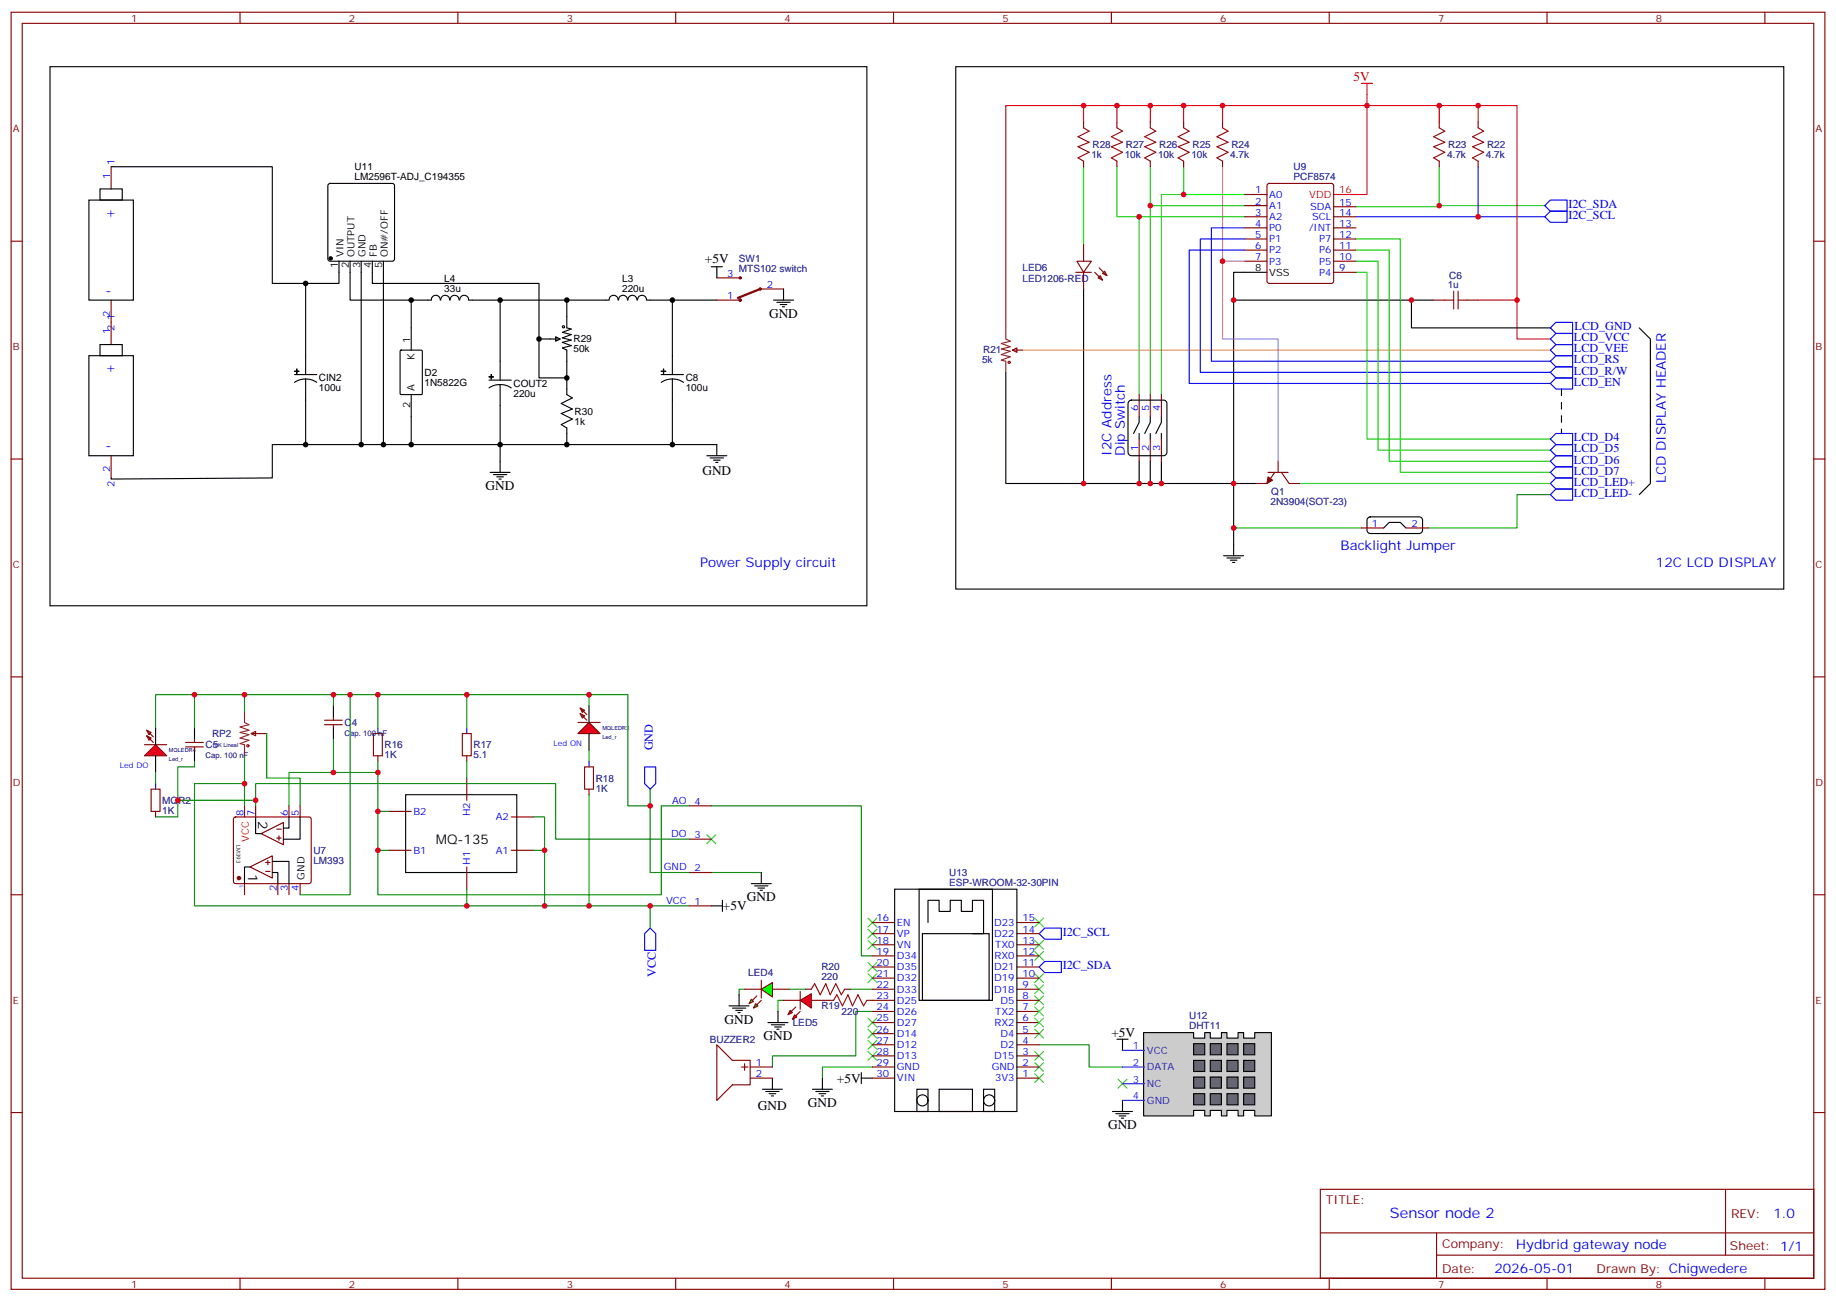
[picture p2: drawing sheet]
<svg xmlns="http://www.w3.org/2000/svg" width="583mm" height="413mm" viewBox="0 0 583 413" stroke-linecap="round" stroke-linejoin="round" font-family="sans-serif">
<defs><g id="words">
<text font-size="4.6" fill="#00f" x="441.2" y="386.5">Sensor node 2</text>
<text font-size="4.2" fill="#f00" x="429.7" y="25.8">5V</text>
<g font-size="4.2" fill="#00f">
<text x="33.5" y="68.8">+</text>
<text x="33.5" y="93.5">-</text>
<text x="33.5" y="118.2">+</text>
<text x="33.5" y="142.9">-</text>
<text x="352.8" y="144.6" transform="rotate(-90 352.8 144.6)">I2C Address</text>
<text x="357" y="144.6" transform="rotate(-90 357 144.6)">Dip Switch</text>
<text x="528.8" y="153.1" transform="rotate(-90 528.8 153.1)">LCD DISPLAY HEADER</text>
<text x="222.2" y="179.9">Power Supply circuit</text>
<text x="425.5" y="174.6">Backlight Jumper</text>
<text x="525.6" y="179.9">12C LCD DISPLAY</text>
<text x="562.9" y="386.7">1.0</text>
<text x="481.3" y="396.3">Hydbrid gateway node</text>
<text x="474.4" y="404.1">2026-05-01</text>
</g>
<g font-size="4.2">
<text x="223.8" y="83.6">+5V</text>
<text x="244.1" y="100.9">GND</text>
<text x="154.2" y="155.6">GND</text>
<text x="223" y="150.6">GND</text>
<text x="82" y="260.5" transform="rotate(90 82 260.5)">2</text>
<text x="138.3" y="268">MQ-135</text>
<text x="78.8" y="277.4" transform="rotate(90 78.8 277.4)">1</text>
<text x="237.1" y="286.1">GND</text>
<text x="229.5" y="288.9">+5V</text>
<text x="230" y="324.9">GND</text>
<text x="352.8" y="329.1">+5V</text>
<text x="242.4" y="330.2">GND</text>
<text x="265.7" y="343.6">+5V</text>
<text x="240.6" y="352.4">GND</text>
<text x="256.5" y="351.4">GND</text>
<text x="351.7" y="358.4">GND</text>
</g>
<g font-size="3.9" fill="#00f">
<text x="497.9" y="66">I2C_SDA</text>
<text x="497.9" y="69.5">I2C_SCL</text>
<text x="499.8" y="104.8">LCD_GND</text>
<text x="499.6" y="111.8">LCD_VEE</text>
<text x="499.6" y="108.3">LCD_VCC</text>
<text x="499.6" y="118.9">LCD_R/W</text>
<text x="499.6" y="115.4">LCD_RS</text>
<text x="499.6" y="122.4">LCD_EN</text>
<text x="499.6" y="143.6">LCD_D5</text>
<text x="499.6" y="140.1">LCD_D4</text>
<text x="499.6" y="147.1">LCD_D6</text>
<text x="499.6" y="154.2">LCD_LED+</text>
<text x="499.6" y="150.6">LCD_D7</text>
<text x="499.6" y="157.7">LCD_LED-</text>
<text x="207.2" y="238.2" transform="rotate(-90 207.2 238.2)">GND</text>
<text x="337.3" y="297">I2C_SCL</text>
<text x="208.2" y="310" transform="rotate(-90 208.2 310)">VCC</text>
<text x="337.3" y="307.6">I2C_SDA</text>
</g>
<g font-size="3.9" fill="#800">
<text x="420.9" y="382.1">TITLE:</text>
<text x="549.5" y="386.7">REV:</text>
<text x="457.8" y="396.3">Company:</text>
<text x="549.1" y="396.9">Sheet: 1/1</text>
<text x="457.8" y="403.9">Date:</text>
<text x="506.8" y="404">Drawn By: Chigwedere</text>
</g>
<g font-size="3.2" fill="#800">
<text x="41.6" y="6.9">1</text>
<text x="110.8" y="6.9">2</text>
<text x="179.9" y="6.9">3</text>
<text x="249.1" y="6.9">4</text>
<text x="318.2" y="6.9">5</text>
<text x="387.3" y="6.9">6</text>
<text x="456.5" y="6.9">7</text>
<text x="525.6" y="6.9">8</text>
<text x="4.1" y="42">A</text>
<text x="576.3" y="42">A</text>
<text x="4.1" y="111.1">B</text>
<text x="576.3" y="111.1">B</text>
<text x="4.1" y="180.3">C</text>
<text x="576.3" y="180.3">C</text>
<text x="4.1" y="249.4">D</text>
<text x="576.3" y="249.4">D</text>
<text x="4.1" y="318.6">E</text>
<text x="576.3" y="318.6">E</text>
<text x="41.6" y="408.7">1</text>
<text x="110.8" y="408.7">2</text>
<text x="179.9" y="408.7">3</text>
<text x="249.1" y="408.7">4</text>
<text x="318.2" y="408.7">5</text>
<text x="387.3" y="408.7">6</text>
<text x="456.5" y="408.7">7</text>
<text x="525.6" y="408.7">8</text>
</g>
<g font-size="3.2" fill="#000080">
<text x="346.8" y="46.9">R28</text>
<text x="357.4" y="46.9">R27</text>
<text x="367.9" y="46.9">R26</text>
<text x="378.5" y="46.9">R25</text>
<text x="390.9" y="46.9">R24</text>
<text x="459.7" y="46.9">R23</text>
<text x="472" y="46.9">R22</text>
<text x="346.4" y="50.1">1k</text>
<text x="357" y="50.1">10k</text>
<text x="367.6" y="50.1">10k</text>
<text x="378.2" y="50.1">10k</text>
<text x="390.5" y="50.1">4.7k</text>
<text x="459.3" y="50.1">4.7k</text>
<text x="471.7" y="50.1">4.7k</text>
<text x="410.6" y="57.1">PCF8574</text>
<text x="410.6" y="54">U9</text>
<text x="234.6" y="83.3">SW1</text>
<text x="234.6" y="86.4">MTS102 switch</text>
<text x="324.6" y="89.5">LED1206-RED</text>
<text x="324.6" y="85.9">LED6</text>
<text x="460" y="88.4">C6</text>
<text x="459.5" y="91.4">1u</text>
<text x="312.1" y="112.2">R21</text>
<text x="311.7" y="115.4">5k</text>
<text x="403.3" y="160.4">2N3904(SOT-23)</text>
<text x="403.5" y="157.2">Q1</text>
<text x="109.4" y="230.5">C4</text>
<text x="65.3" y="237.5">C5</text>
<text x="67.3" y="234">RP2</text>
<text x="122.1" y="237.5">R16</text>
<text x="150.3" y="237.5">R17</text>
<text x="122.1" y="240.7">1K</text>
<text x="150.3" y="240.7">5.1</text>
<text x="189.1" y="251.2">1K</text>
<text x="189.1" y="248.1">R18</text>
<text x="51.5" y="255.2">MQR2</text>
<text x="51.5" y="258.3">1K</text>
<text x="99.5" y="274.2">LM393</text>
<text x="99.5" y="271">U7</text>
<text x="301.3" y="281.2">ESP-WROOM-32-30PIN</text>
<text x="301.3" y="278">U13</text>
<text x="237.5" y="309.9">LED4</text>
<text x="260.7" y="311.1">220</text>
<text x="260.7" y="308">R20</text>
<text x="260.7" y="320.4">R19</text>
<text x="267.1" y="322.1">220</text>
<text x="377.5" y="323.6">U12</text>
<text x="251.6" y="325.7">LED5</text>
<text x="377.5" y="326.7">DHT11</text>
<text x="225.3" y="331">BUZZER2</text>
</g>
<g font-size="3.2" fill="#00f">
<text x="36.3" y="52.2" transform="rotate(-90 36.3 52.2)">1</text>
<text x="34.9" y="56.7" transform="rotate(-90 34.9 56.7)">1</text>
<text x="398.4" y="61.4">1</text>
<text x="398.4" y="64.9">2</text>
<text x="402.9" y="62.8">A0</text>
<text x="425.1" y="65.3">15</text>
<text x="398.4" y="68.4">3</text>
<text x="398.4" y="72">4</text>
<text x="402.9" y="66.3">A1</text>
<text x="402.9" y="69.9">A2</text>
<text x="415.8" y="66.7">SDA</text>
<text x="416.5" y="69.9">SCL</text>
<text x="425.1" y="72">13</text>
<text x="425.1" y="68.4">14</text>
<text x="398.4" y="75.5">5</text>
<text x="402.9" y="73.4">P0</text>
<text x="402.9" y="76.9">P1</text>
<text x="415.5" y="73.4">/INT</text>
<text x="418.7" y="76.9">P7</text>
<text x="425.1" y="75.5">12</text>
<text x="398.4" y="79">6</text>
<text x="398.4" y="82.6">7</text>
<text x="402.9" y="80.4">P2</text>
<text x="402.9" y="84">P3</text>
<text x="418.7" y="84">P5</text>
<text x="418.7" y="80.4">P6</text>
<text x="425.1" y="82.6">10</text>
<text x="425.1" y="79">11</text>
<text x="230.8" y="87.8">3</text>
<text x="418.7" y="87.5">P4</text>
<text x="425.1" y="86.1">9</text>
<text x="230.8" y="94.9">1</text>
<text x="243.4" y="91.4">2</text>
<text x="34.9" y="100.5" transform="rotate(-90 34.9 100.5)">2</text>
<text x="36.3" y="101.6" transform="rotate(-90 36.3 101.6)">1</text>
<text x="34.9" y="106.1" transform="rotate(-90 34.9 106.1)">1</text>
<text x="36.3" y="105" transform="rotate(-90 36.3 105)">2</text>
<text x="361.2" y="130.5" transform="rotate(-90 361.2 130.5)">6</text>
<text x="364.8" y="130.5" transform="rotate(-90 364.8 130.5)">5</text>
<text x="368.3" y="130.5" transform="rotate(-90 368.3 130.5)">4</text>
<text x="361.2" y="143.1" transform="rotate(-90 361.2 143.1)">1</text>
<text x="364.8" y="143.1" transform="rotate(-90 364.8 143.1)">2</text>
<text x="368.3" y="143.1" transform="rotate(-90 368.3 143.1)">3</text>
<text x="34.9" y="149.9" transform="rotate(-90 34.9 149.9)">2</text>
<text x="36.3" y="154.4" transform="rotate(-90 36.3 154.4)">2</text>
<text x="435.4" y="167.2">1</text>
<text x="448" y="167.2">2</text>
<text x="213.3" y="255.1">AO</text>
<text x="220.5" y="255.4">4</text>
<text x="77.3" y="259.1" transform="rotate(-90 77.3 259.1)">8</text>
<text x="80.8" y="259.1" transform="rotate(-90 80.8 259.1)">7</text>
<text x="91.4" y="259.1" transform="rotate(-90 91.4 259.1)">6</text>
<text x="94.9" y="259.1" transform="rotate(-90 94.9 259.1)">5</text>
<text x="131.2" y="258.6">B2</text>
<text x="149.2" y="259.1" transform="rotate(-90 149.2 259.1)">H2</text>
<text x="157.4" y="260.3">A2</text>
<text x="213.1" y="265.6">DO</text>
<text x="220.5" y="266">3</text>
<text x="131.2" y="270.9">B1</text>
<text x="149.2" y="274.5" transform="rotate(-90 149.2 274.5)">H1</text>
<text x="157.4" y="270.9">A1</text>
<text x="210.7" y="276.2">GND</text>
<text x="220.5" y="276.6">2</text>
<text x="87.8" y="282.7" transform="rotate(-90 87.8 282.7)">2</text>
<text x="91.4" y="282.7" transform="rotate(-90 91.4 282.7)">3</text>
<text x="94.9" y="282.7" transform="rotate(-90 94.9 282.7)">4</text>
<text x="211.4" y="286.8">VCC</text>
<text x="220.5" y="287.2">1</text>
<text x="278.2" y="292.5">16</text>
<text x="284.7" y="293.9">EN</text>
<text x="315.6" y="293.9">D23</text>
<text x="324.6" y="292.5">15</text>
<text x="278.2" y="296">17</text>
<text x="278.2" y="299.5">18</text>
<text x="284.7" y="297.4">VP</text>
<text x="315.6" y="297.4">D22</text>
<text x="324.6" y="299.5">13</text>
<text x="324.6" y="296">14</text>
<text x="278.2" y="303">19</text>
<text x="284.7" y="300.9">VN</text>
<text x="284.7" y="304.5">D34</text>
<text x="315.7" y="304.5">RX0</text>
<text x="315.9" y="300.9">TX0</text>
<text x="324.6" y="303">12</text>
<text x="278.2" y="306.6">20</text>
<text x="278.2" y="310.1">21</text>
<text x="284.7" y="308">D35</text>
<text x="284.7" y="311.5">D32</text>
<text x="315.6" y="311.5">D19</text>
<text x="315.6" y="308">D21</text>
<text x="324.6" y="310.1">10</text>
<text x="324.6" y="306.6">11</text>
<text x="278.2" y="313.6">22</text>
<text x="278.2" y="317.2">23</text>
<text x="284.7" y="315">D33</text>
<text x="315.6" y="315">D18</text>
<text x="324.6" y="317.2">8</text>
<text x="324.6" y="313.6">9</text>
<text x="278.2" y="320.7">24</text>
<text x="284.7" y="318.6">D25</text>
<text x="284.7" y="322.1">D26</text>
<text x="315.9" y="322.1">TX2</text>
<text x="317.6" y="318.6">D5</text>
<text x="324.6" y="320.7">7</text>
<text x="278.2" y="324.2">25</text>
<text x="278.2" y="327.7">26</text>
<text x="284.7" y="325.6">D27</text>
<text x="284.7" y="329.1">D14</text>
<text x="315.7" y="325.6">RX2</text>
<text x="317.6" y="329.1">D4</text>
<text x="324.6" y="327.7">5</text>
<text x="324.6" y="324.2">6</text>
<text x="278.2" y="331.3">27</text>
<text x="278.2" y="334.8">28</text>
<text x="284.7" y="332.7">D12</text>
<text x="317.6" y="332.7">D2</text>
<text x="324.6" y="334.8">3</text>
<text x="324.6" y="331.3">4</text>
<text x="239.9" y="338.3">1</text>
<text x="239.9" y="341.8">2</text>
<text x="278.2" y="338.3">29</text>
<text x="278.2" y="341.8">30</text>
<text x="284.7" y="336.2">D13</text>
<text x="284.7" y="339.7">GND</text>
<text x="314.8" y="339.7">GND</text>
<text x="315.6" y="336.2">D15</text>
<text x="324.6" y="341.8">1</text>
<text x="324.6" y="338.3">2</text>
<text x="284.7" y="343.3">VIN</text>
<text x="315.9" y="343.3">3V3</text>
</g>
<g font-size="3.2">
<text x="112.5" y="54">U11</text>
<text x="112.6" y="57.2">LM2596T-ADJ_C194355</text>
<text x="109" y="81.6" transform="rotate(-90 109 81.6)">VIN</text>
<text x="112.5" y="81.6" transform="rotate(-90 112.5 81.6)">OUTPUT</text>
<text x="116.1" y="81.6" transform="rotate(-90 116.1 81.6)">GND</text>
<text x="119.6" y="81.6" transform="rotate(-90 119.6 81.6)">FB</text>
<text x="123.1" y="81.6" transform="rotate(-90 123.1 81.6)">ON#/OFF</text>
<text x="107.2" y="85.1" transform="rotate(-90 107.2 85.1)">1</text>
<text x="110.8" y="85.1" transform="rotate(-90 110.8 85.1)">2</text>
<text x="114.3" y="85.1" transform="rotate(-90 114.3 85.1)">3</text>
<text x="117.8" y="85.1" transform="rotate(-90 117.8 85.1)">4</text>
<text x="121.4" y="85.1" transform="rotate(-90 121.4 85.1)">5</text>
<text x="141" y="89.5">L4</text>
<text x="197.5" y="89.5">L3</text>
<text x="398.4" y="86.1">8</text>
<text x="402.9" y="87.5">VSS</text>
<text x="141" y="92.7">33u</text>
<text x="197.5" y="92.7">220u</text>
<text x="130.2" y="109" transform="rotate(-90 130.2 109)">1</text>
<text x="182" y="111.8">50k</text>
<text x="182" y="108.7">R29</text>
<text x="131.6" y="114.4" transform="rotate(-90 131.6 114.4)">K</text>
<text x="134.8" y="119.2">D2</text>
<text x="101.2" y="124.2">100u</text>
<text x="101.2" y="121">CIN2</text>
<text x="131.6" y="124.2" transform="rotate(-90 131.6 124.2)">A</text>
<text x="134.8" y="122.4">1N5822G</text>
<text x="163" y="125.9">220u</text>
<text x="163" y="122.8">COUT2</text>
<text x="217.7" y="124.2">100u</text>
<text x="217.7" y="121">C8</text>
<text x="130.2" y="129.4" transform="rotate(-90 130.2 129.4)">2</text>
<text x="182.4" y="131.6">R30</text>
<text x="182.4" y="134.8">1k</text>
<text x="96.7" y="279.2" transform="rotate(-90 96.7 279.2)">GND</text>
</g>
<g font-size="3.2" fill="#f00">
<text x="415.6" y="62.8">VDD</text>
<text x="425.1" y="61.4">16</text>
<text x="79" y="267.2" transform="rotate(-90 79 267.2)">VCC</text>
</g>
<g font-size="3.2" fill="#30c">
<text x="359.6" y="333">1</text>
<text x="364.1" y="334.4">VCC</text>
<text x="359.6" y="338.3">2</text>
<text x="364.1" y="339.7">DATA</text>
<text x="359.6" y="343.6">3</text>
<text x="364.1" y="345">NC</text>
<text x="359.6" y="348.9">4</text>
<text x="364.1" y="350.3">GND</text>
</g>
<g font-size="2.5" fill="#000080">
<text x="109.4" y="233.6">Cap. 100 nF</text>
<text x="65.3" y="240.7">Cap. 100 nF</text>
</g>
<g font-size="2.5" fill="#00f">
<text x="175.7" y="236.7">Led ON</text>
<text x="38.1" y="243.7">Led DO</text>
</g>
<g font-size="1.8" fill="#000080">
<text x="191.2" y="231.7">MQLEDR3</text>
<text x="53.6" y="238.8">MQLEDR4</text>
<text x="67.3" y="237.1">10K Lineal</text>
<text x="191.2" y="234.6">Led_r</text>
<text x="53.6" y="241.6">Led_r</text>
</g>
<text font-size="1.8" x="75.1" y="268.2" transform="rotate(90 75.1 268.2)">LM393</text>
<text font-size="1.8" fill="#00f" x="77.3" y="281.8" transform="rotate(-90 77.3 281.8)">1</text>
</g></defs>
<g fill="none" stroke="#870000" stroke-width=".35">
<path d="M3.5 3.9h575.8v405.3h-575.8zM7.1 7.4h568.6v398.3h-568.6zM76.2 3.9v3.5M145.3 3.9v3.5M214.5 3.9v3.5M283.6 3.9v3.5M352.8 3.9v3.5M421.9 3.9v3.5M491.1 3.9v3.5M560.2 3.9v3.5M344 38.8v1.8M354.5 38.8v1.8"/>
<path d="M365.1 38.8v1.8M375.7 38.8v1.8M388.1 38.8v1.8M456.8 38.8v1.8M469.2 38.8v1.8M35.3 52.9v7.1M344 51.2v1.7M354.5 51.2v1.7M365.1 51.2v1.7M375.7 51.2v1.7M388.1 51.2v1.7M402.4 58.4l.5-.2h19.7l.7 .4v30.7l-.4 .6-20 .1-.7-.5v-30.6z"/>
<path d="M456.8 51.2v1.7M469.2 51.2v1.7M3.5 76.6h3.6M344 77.6v5.3M395.1 61.7h7.1M395.1 65.3h7.1M395.1 68.8h7.1M395.1 72.3h7.1M395.1 75.8h7.1M395.1 79.4h7.1M423.3 68.8h7.1M423.3 72.3h7.1"/>
<path d="M423.3 75.8h7.1M423.3 79.4h7.1M423.3 65.6h7.1M575.7 76.6h3.6M35.3 95.2v14.2M227.5 95.2h7.1M227.5 88.2h7.1M241.7 91.7h7M341.5 86.4h4.9M341.8 82.9h4.6l-2.4 3.5zM344 86.4v5.3M347.5 86.4l2.5 2.5"/>
<path d="M348.5 88.2l.7-.7 .8 1.4zM348.9 85l2.5 2.5M350 86.8l.7-.7 .7 1.4zM395.1 82.9h7.1M423.3 86.4h7.1M423.3 82.9h7.1M455.1 95.2h3.5M465.7 95.2h3.5M321.4 111.1l1.4-.7v1.4zM324.6 111.1h-3.2M361.6 125.2v7.1M361.6 139.3v7.1"/>
<path d="M365.1 125.2v7.1M365.1 139.3v7.1M368.7 125.2v7.1M368.7 139.3v7.1M3.5 145.7h3.6M35.3 144.6v7.1M402.5 149.9h6.4M404.6 149.9l-2.4 3.6h-3.6M405.7 146.4v3.5M406.7 149.9l2.5 3.6h3.5M575.7 145.7h3.6M432.2 167.6h7"/>
<path d="M446.3 167.6h7M3.5 214.8h3.6M575.7 214.8h3.6M118.5 232.8h2.9v7.1h-2.9zM119.9 239.9v1.8M146.8 232.8h2.8v7.1h-2.8zM148.2 239.9v1.8M48 250.5h2.8v7h-2.8zM49.4 257.5v1.8M74.3 259.5l.5-.2h23.3l.5 .2 .2 .5v19.8l-.3 .5-.4 .2h-23.3l-.5-.3-.2-.4v-19.8zM77.6 255.8v3.5M81.1 255.8v3.5"/>
<path d="M91.7 255.8v3.5M95.2 255.8v3.5M185.6 243.4h2.8v7.1h-2.8zM187 250.5v1.7M3.5 284h3.6M77.6 280.5v3.5M88.2 280.5v3.5M91.7 280.5v3.5M95.2 280.5v3.5M575.7 284h3.6M3.5 353.1h3.6M575.7 353.1h3.6"/>
<path d="M419.1 377.5h156.6v28.2h-156.6zM547.7 377.5v20.9M419.1 391.3h156.5M456 398.4h119.6M456 391.3v14.1M76.2 405.7v3.5M145.3 405.7v3.5M214.5 405.7v3.5M283.6 405.7v3.5M352.8 405.7v3.5M421.9 405.7v3.5M491.1 405.7v3.5"/>
<path d="M560.2 405.7v3.5"/>
</g>
<g fill="none" stroke="#000" stroke-width=".35">
<path d="M15.9 21.2h259.3v171.1h-259.3zM303.4 21.2h262.8v165.8h-262.8zM31.7 60h7.1v3.5h-7.1zM35.3 52.9h51.1v37.1h21.2v-7.1M104.3 58.4l.5-.2h19.7l.5 .2 .2 .5v23.3l-.2 .5-.5 .2h-19.7l-.5-.2-.2-.5v-23.3zM28.2 63.5h14.1v31.7h-14.1zM97 90v28.9M111.1 82.9v12.3h19.4M114.7 82.9v58.2h-17.7M118.2 82.9v7.1h52.9v29.9h8.8M121.7 82.9v58.2M139.7 95.2a1.43 1.43 0 0 0-1.4-1.5 1.43 1.43 0 0 0-1.4 1.5h-6.4v15.9"/>
<path d="M139.9 95.2a1.41 1.41 0 0 1 1.4-1.5 1.41 1.41 0 0 1 1.4 1.5M142.9 95.2a1.41 1.41 0 0 1 1.4-1.5 1.41 1.41 0 0 1 1.4 1.5M145.9 95.2a1.41 1.41 0 0 1 1.4-1.5 1.41 1.41 0 0 1 1.4 1.5M148.9 95.2h9.8v25.4M158.7 95.2h21.2v8.9l1.4 .3-2.8 1.1 2.8 .7-2.8 1 2.8 .8-2.8 .7 2.8 1-2.8 .7 1.4 .7v14.1l1.8 1.1-3.6 1.8 3.6 1.7-3.6 1.4 3.6 1.8-3.6 1.8 1.8 1v5.3h-49.4M179.9 95.2h13.4M193.4 95.2a1.41 1.41 0 0 1 1.4-1.5 1.41 1.41 0 0 1 1.4 1.5M196.4 95.2a1.41 1.41 0 0 1 1.4-1.5 1.41 1.41 0 0 1 1.4 1.5M199.3 95.2a1.41 1.41 0 0 1 1.4-1.5 1.41 1.41 0 0 1 1.4 1.5M202.4 95.2a1.41 1.41 0 0 1 1.4-1.5 1.41 1.41 0 0 1 1.4 1.5M205.3 95.2h8.1v23.7M213.4 95.2h14.1"/>
<path d="M225.8 84.7h3.5M227.5 84.7v3.5M245.5 95.2h6.4M246.6 96h4.2M247.6 96.7h2.2M248.4 97.4h.7M248.7 91.7v3.5M344 91.7v61.8M391.6 95.2v77.7M402.2 86.4h-10.6v8.8h63.5M448 95.2v8.9h44.1M28.2 112.9h14.1v31.7h-14.1z"/>
<path d="M31.7 109.4h7.1v3.5h-7.1zM93.5 118.9h7M127.1 111.3l.2-.2h6.4l.3 .2 .1 13.6-.2 .3h-6.6l-.3-.2zM171.1 107.6h6.7M176.4 106.9l1.4 .7-1.4 .7zM209.9 118.9h7.1M319.3 118.2v35.3h79.3M520.3 104.1l3.6 3.5v45.9l-3.6 3.5M93.5 121.4a6.4 6.4 0 0 1 7 0M97 120.3v20.8h-10.6v10.6l-51.1 .3v-.3M130.5 125.2v15.9h-15.8M155.2 120.7h7.1"/>
<path d="M158.7 122.1l1.9 .2 1.7 .8M158.7 122.1l-1.8 .2-1.7 .8M158.7 122.1v27.8M209.9 121.4a6.4 6.4 0 0 1 7.1 0M213.4 120.3v20.8h14.1v3.5M358.3 127.4l.8-.4h10.3l.8 .4 .2 .7v15.5l-.5 .8-.5 .2h-10.3l-.8-.4-.2-.6v-15.5zM361.6 132.3v1.8l-1.8 3.5M361.6 137.6v1.8M365.1 132.3v1.8l-1.7 3.5M365.1 137.6v1.8M368.6 132.3v1.8l-1.7 3.5M368.6 137.6v1.8"/>
<path d="M155.6 149.9h6.3M156.6 150.6h4.3M157.7 151.3h2.1M158.4 152.1h.7M179.9 141.1h33.5M224.4 144.6h6.3M225.4 145.3h4.3M226.5 146.1h2.1M227.2 146.8h.7M361.6 146.4v7.1M365.1 146.4v7.1M368.7 146.4v7.1"/>
<path d="M388.4 176.4h6.4M389.5 177.1h4.2M390.5 177.8h2.1M391.2 178.5h.7M391.6 172.9v3.5M434.1 164.5l.9-.5 15.8 .1 .5 .4 .3 .6-.1 3.5-.4 .5-.6 .2h-15.9l-.5-.4-.2-.6v-3.2zM439.2 167.6l1.8-1.8h3.5l1.8 1.8M81.1 259.3v5.3h1.8M91.7 259.3v3.5h-1.7M95.2 259.3v7h-5.2M79.4 275.2h-1.8v5.3M86.4 276.9h1.8v3.6"/>
<path d="M86.4 273.4h5.3v7.1M241.7 276.9v3.6M225.8 287.5h3.5M229.3 285.7v3.6M238.5 280.5h6.3M239.5 281.2h4.3M240.6 281.9h2.1M241.3 282.6h.7M257.9 345.7h6.3M258.9 346.4h4.3M260 347.1h2.1M260.7 347.8h.7"/>
<path d="M261.1 342.2v3.5M273.4 342.2h3.5M273.4 340.4v3.6"/>
<circle cx="235" cy="95.2" r=".35"/>
<circle cx="178.9" cy="103.7" r=".35"/>
</g>
<g fill="#870000" stroke="#870000" stroke-width=".35">
<path d="M402.5 151.3l1.4 1.1-1.7 1.1z"/>
<circle cx="75.8" cy="278.7" r=".53"/>
</g>
<path d="M492.1 157h-10.6v10.6h-28.2M391.6 167.6h40.6M225.8 255.8h47.6v47.6h3.5M225.8 276.9h15.9M269.9 314h7M276.9 321h-5.3v14.1h-26.4v3.6M276.9 338.7h-15.8v3.5" fill="none" stroke="#008700" stroke-width=".35"/>
<path d="M361.6 68.8v56.4M365.1 65.3v59.9M375.7 61.7h-7v63.5M456.8 65.3h33.6M412.7 153.5h79.4" fill="none" stroke="#3c0" stroke-width=".35"/>
<g fill="none" stroke="#00f" stroke-width=".35">
<path d="M469.2 52.9v15.9h-38.8M395.1 72.3h-10.6v42.4h107.6M395.1 75.8h-14.1v42.4h111.1M395.1 79.4h-17.6v42.3h114.6M469.2 68.8h21.2M492.1 67h5.3v3.6h-5.3l-1.7-1.8zM492.1 63.5h5.3v3.5h-5.3l-1.7-1.7zM492.1 118.2l1.8-1.8h5.3v3.5h-5.3zM492.1 114.7l1.8-1.8h5.3v3.5h-5.3zM492.1 111.1l1.8-1.7h5.3v3.5h-5.3zM492.1 107.6l1.8-1.8h5.3v3.6h-5.3zM492.1 104.1l1.8-1.8h5.3v3.5h-5.3z"/>
<path d="M492.1 139.4l1.8-1.8h5.3v3.5h-5.3zM492.1 121.7l1.8-1.8h5.3v3.6h-5.3zM492.1 157l1.8-1.8h5.3v3.6h-5.3zM492.1 153.5l1.8-1.8h5.3v3.5h-5.3zM492.1 149.9l1.8-1.7h5.3v3.5h-5.3zM492.1 146.4l1.8-1.8h5.3v3.6h-5.3zM492.1 142.9l1.8-1.8h5.3v3.5h-5.3zM119.9 231.1v1.7M148.2 231.1v1.7M49.4 248.7v1.8M187 241.7v1.7M329.8 296.3l1.8-1.7h5.3v3.5h-5.3z"/>
<path d="M329.8 306.9l1.8-1.7h5.3v3.5h-5.3z"/>
</g>
<path d="M344 33.5h-24.7v70.6M354.5 33.5h-10.5v5.3M365.1 33.5h-10.6v5.3M375.7 33.5h-10.6v5.3M388.1 33.5h-12.4v5.3M388.1 38.8v-5.3h81.1v5.3M432.1 26.5h3.6M433.9 26.5v35.2h-10.6M456.8 33.5v5.3M469.2 33.5h12.3v74.1h10.6M469.2 95.2h12.3" fill="none" stroke="#f00" stroke-width=".35"/>
<g fill="none" stroke="#a10000" stroke-width=".35">
<path d="M344 40.6l1.7 1-3.5 1.8 3.5 1.8-3.5 1.4 3.5 1.7-3.5 1.8 1.8 1.1M354.5 40.6l1.8 1-3.5 1.8 3.5 1.8-3.5 1.4 3.5 1.7-3.5 1.8 1.7 1.1M365.1 40.6l1.8 1-3.5 1.8 3.5 1.8-3.5 1.4 3.5 1.7-3.5 1.8 1.7 1.1M375.7 40.6l1.8 1-3.6 1.8 3.6 1.8-3.6 1.4 3.6 1.7-3.6 1.8 1.8 1.1M388.1 40.6l1.7 1-3.5 1.8 3.5 1.8-3.5 1.4 3.5 1.7-3.5 1.8 1.8 1.1M456.8 40.6l1.8 1-3.5 1.8 3.5 1.8-3.5 1.4 3.5 1.7-3.5 1.8 1.7 1.1M469.2 40.6l1.8 1-3.6 1.8 3.6 1.8-3.6 1.4 3.6 1.7-3.6 1.8 1.8 1.1M458.6 95.3h2.8M461.4 92.4v5.7M462.8 92.4v5.7M462.8 95.3h2.9"/>
<circle cx="320.3" cy="115" r=".35"/>
</g>
<path d="M388.1 52.9v30h7M388.1 82.9v24.7h17.6v38.8" fill="none" stroke="#f0f" stroke-width=".35"/>
<path d="M344 52.9v24.7M354.5 52.9v15.9h40.6M365.1 52.9v12.4h30M375.7 52.9v8.8h19.4M456.8 52.9v12.7h-26.4M430.4 79.4h10.6v67h51.1M430.4 75.8h14.1v74.1h47.6M430.4 86.4h3.5v52.9h58.2M430.4 82.9h7v60h54.7" fill="none" stroke="#0c0" stroke-width=".35"/>
<path d="M324.6 111.1h167.5" fill="none" stroke="#f90" stroke-width=".35"/>
<path d="M319.3 104.1v3.5l1.4 .7-2.9 .7 2.9 1.1-2.9 .7 2.9 .7-2.9 1 2.9 .7-2.9 1.1 1.5 .4v3.5" fill="none" stroke="#8c2424" stroke-width=".35"/>
<path d="M495.6 123.5v14.1" fill="none" stroke="#000" stroke-width=".35" stroke-dasharray="2.1 2.1"/>
<g fill="#000" stroke="#000" stroke-width=".35">
<path d="M93.5 117.8l1.4 .1zM94.2 117.1v1.4zM155.2 119.6h1.4zM155.9 118.9l.1 1.4zM209.9 117.8l1.4 .1zM210.6 117.1v1.4z"/>
<circle cx="104.9" cy="82" r=".53"/>
</g>
<path d="M241.3 91.7l-7.1 2.8" fill="none" stroke="#600" stroke-width=".71"/>
<g fill="#600" stroke="#600" stroke-width=".35">
<circle cx="235" cy="95.2" r=".35"/>
<circle cx="235" cy="88.2" r=".35"/>
<circle cx="241.3" cy="91.7" r=".35"/>
</g>
<g fill="none" stroke="#3c3" stroke-width=".35">
<path d="M224.4 264.9l2.8 2.9M227.2 264.9l-2.8 2.9M275.5 298.4l2.8 2.9M275.5 294.9l2.8 2.8M275.5 291.4l2.8 2.8M278.3 298.4l-2.8 2.9M278.3 294.9l-2.8 2.8M278.3 291.4l-2.8 2.8M328.4 298.4l2.9 2.9M328.4 291.4l2.9 2.8M331.3 298.4l-2.9 2.9M331.3 291.4l-2.9 2.8"/>
<path d="M275.5 305.5l2.8 2.8M275.5 309l2.8 2.9M278.3 305.5l-2.8 2.8M278.3 309l-2.8 2.9M328.4 309l2.9 2.9M328.4 316.1l2.9 2.8M328.4 312.6l2.9 2.8M328.4 302l2.9 2.8M331.3 309l-2.9 2.9M331.3 316.1l-2.9 2.8M331.3 312.6l-2.9 2.8M331.3 302l-2.9 2.8"/>
<path d="M275.5 323.1l2.8 2.9M275.5 326.7l2.8 2.8M275.5 330.2l2.8 2.8M275.5 333.7l2.8 2.8M278.3 323.1l-2.8 2.9M278.3 326.7l-2.8 2.8M278.3 330.2l-2.8 2.8M278.3 333.7l-2.8 2.8M328.4 337.3l2.9 2.8M328.4 333.7l2.9 2.8M328.4 326.7l2.9 2.8M331.3 337.3l-2.9 2.8"/>
<path d="M331.3 333.7l-2.9 2.8M331.3 326.7l-2.9 2.8M328.4 340.8l2.9 2.8M331.3 340.8l-2.9 2.8"/>
</g>
<path d="M79.4 275.2l7-3.6v7.1zM82.9 264.6l7.1-3.5v7zM84.3 273.8h1.4M84.3 276.6h1.4M85 273v1.5M87.8 266h1.5M87.8 263.2h1.5M88.5 265.3v1.4" fill="none" stroke="#600" stroke-width=".35"/>
<path d="M184.1 224.7l1.5 .7-.7 .7z" fill="#f0f0f0" stroke="#870000" stroke-width=".35"/>
<path d="M183.4 229.3h7.1M184.1 224.7l2.2 2.1" fill="none" stroke="#870000" stroke-width=".35"/>
<path d="M184.1 226.5l1.5 .7-.7 .7z" fill="#f0f0f0" stroke="#870000" stroke-width=".35"/>
<path d="M184.1 226.5l2.2 2.1" fill="none" stroke="#870000" stroke-width=".35"/>
<path d="M183.4 232.8l3.6-3.5 3.5 3.5z" fill="#f00" stroke="#870000" stroke-width=".35"/>
<path d="M187 224v5.3M187 232.8v5.3" fill="none" stroke="#000" stroke-width=".35"/>
<path d="M46.6 231.8l1.4 .7-.7 .7z" fill="#f0f0f0" stroke="#870000" stroke-width=".35"/>
<path d="M45.9 236.4h7M46.6 231.8l2.1 2.1" fill="none" stroke="#870000" stroke-width=".35"/>
<path d="M46.6 233.5l1.4 .7-.7 .7z" fill="#f0f0f0" stroke="#870000" stroke-width=".35"/>
<path d="M46.6 233.5l2.1 2.2" fill="none" stroke="#870000" stroke-width=".35"/>
<path d="M45.9 239.9l3.5-3.5 3.5 3.5z" fill="#f00" stroke="#870000" stroke-width=".35"/>
<g fill="none" stroke="#000" stroke-width=".35">
<path d="M49.4 231.1v5.3M49.4 239.9v5.3M61.7 231.1v3.5M61.7 238.1v3.6M105.8 224v3.5M105.8 231.1v3.5M128.8 252.2h35.2v24.7h-35.2zM354.5 329.8h3.6M356.3 329.8v3.6M353.1 352.8h6.4M354.2 353.5h4.2M355.2 354.2h2.2"/>
<path d="M356 354.9h.7M356.3 349.2v3.6"/>
</g>
<g fill="none" stroke="#870000" stroke-width=".35">
<path d="M58.9 235.7h5.7M58.9 237.1h5.7M61.7 234.6v1.1M61.7 237.1v1M79.7 232.8l1.4-.7v1.4zM79.7 232.8h5M103 228.6h5.7M103 230h5.7M105.8 227.5v1.1M105.8 230v1.1M123.5 257.5h7M148.2 246.9v7.1"/>
<path d="M162.3 259.3h7M218.7 255.8h7.1M123.5 269.9h7M148.2 275.2v7M162.3 269.9h7M218.7 276.9h7.1M218.7 266.3h7.1M218.7 287.5h7.1"/>
</g>
<path d="M204.6 243.4h3.5v5.3l-1.7 1.8-1.8-1.8zM206.4 294.6l1.7 1.7v5.3h-3.5v-5.3z" fill="none" stroke="#00f" stroke-width=".35"/>
<g fill="none" stroke="#008700" stroke-width=".35">
<path d="M61.7 220.5h-12.3v10.6M77.6 239.9v15.9M77.6 220.5h-15.9v10.6M84.7 232.8v14.1h10.5v8.9M105.8 220.5h-28.2v5.3M105.8 234.6v10.6M111.1 220.5v63.5h-15.9M119.9 220.5h-14.1v3.5M148.2 220.5h-28.3v10.6M187 224v-3.5h12.3v35.3h7.1M187 220.5h-38.8v10.6M187 238.1v3.6"/>
<path d="M49.4 245.2v3.5M61.7 241.7v1.7h-5.3v10.6M77.6 248.7h-15.9v38.8h86.5M81.1 255.8v-7.1h95.3v17.6h42.3M81.1 254h-24.7v5.3h-7M119.9 241.7v28.2h3.6M119.9 245.2h-28.2v10.6M119.9 257.5h3.6M148.2 241.7v5.2M169.3 259.3h3.6v28.2M187 252.2v35.3h19.4M206.4 250.5v26.4h12.3"/>
<path d="M218.7 255.8h-8.8v28.2h-90v-14.1M169.3 269.9h3.6M148.2 282.2v5.3h38.8M218.7 287.5h-12.3v7.1M329.8 331.6h15.9v7.1h10.6"/>
</g>
<circle cx="78.7" cy="236.7" r=".35" fill="none" stroke="#a10000" stroke-width=".35"/>
<path d="M77.6 225.8v3.5l1.4 .7-2.8 .7 2.8 1.1-2.8 .7 2.8 .7-2.8 1 2.8 .7-2.8 1.1 1.4 .4v3.5" fill="none" stroke="#8c2424" stroke-width=".35"/>
<path d="M354.9 342.5l2.8 2.9M357.7 342.5l-2.8 2.9" fill="none" stroke="#3c3" stroke-width=".35"/>
<path d="M363 327.7h15.9v1.8h3.5v-1.8h1.8v1.8h3.5v-1.8h1.8v1.8h3.5v-1.8h1.8v1.8h3.5v-1.8h5.3v26.5h-5.3v-1.8h-3.5v1.8h-1.8v-1.8h-3.5v1.8h-1.8v-1.8h-3.5v1.8h-1.8v-1.8h-3.5v1.8h-15.9z" fill="#ccc" stroke="#000" stroke-width=".35"/>
<g fill="#666" stroke="#000" stroke-width=".35">
<path d="M394.8 331.3h3.5v3.5h-3.5z"/>
<path d="M394.8 336.6h3.5v3.5h-3.5z"/>
<path d="M394.8 341.8h3.5v3.6h-3.5z"/>
<path d="M389.5 331.3h3.5v3.5h-3.5z"/>
<path d="M389.5 336.6h3.5v3.5h-3.5z"/>
<path d="M389.5 341.8h3.5v3.6h-3.5z"/>
<path d="M384.2 331.3h3.5v3.5h-3.5z"/>
<path d="M384.2 336.6h3.5v3.5h-3.5z"/>
<path d="M384.2 341.8h3.5v3.6h-3.5z"/>
<path d="M378.9 331.3h3.5v3.5h-3.5z"/>
<path d="M378.9 336.6h3.5v3.5h-3.5z"/>
<path d="M378.9 341.8h3.5v3.6h-3.5z"/>
<path d="M394.8 347.1h3.5v3.6h-3.5z"/>
<path d="M389.5 347.1h3.5v3.6h-3.5z"/>
<path d="M384.2 347.1h3.5v3.6h-3.5z"/>
<path d="M378.9 347.1h3.5v3.6h-3.5z"/>
</g>
<path d="M356.3 333.4h7.1M356.3 338.7h7.1M356.3 344h7.1M356.3 349.2h7.1" fill="none" stroke="#30c" stroke-width=".35"/>
<g fill="none" stroke="#000" stroke-width=".35">
<path d="M231.4 319.3h6.4M232.5 320h4.2M234.6 315.7v3.6M233.5 320.7h2.2M234.2 321.4h.7M243.8 324.6h6.3M244.8 325.3h4.3M245.9 326h2.1M246.6 326.7h.7M246.9 321v3.6M242 345.7h6.4M243.1 346.4h4.2"/>
<path d="M244.1 347.1h2.1M244.8 347.8h.7M245.2 342.2v3.5"/>
</g>
<path d="M236.4 314h5.3M245.2 314h5.3M227.5 331.6l5 5h5.6v7.7h-5.6l-5 5zM235.3 338.7h2.1M236.4 337.6v2.1M238.1 338.7h7.1M238.1 342.2h7.1" fill="none" stroke="#870000" stroke-width=".35"/>
<path d="M236.4 314h-1.8v1.7M248.7 317.5h-1.8v3.5M250.5 314h5.3" fill="none" stroke="#008700" stroke-width=".35"/>
<g fill="#0f0" stroke="#870000" stroke-width=".35">
<path d="M238.5 317.1l.7 .8-1.4 .7z"/>
<path d="M239.9 318.6l.7 .7-1.4 .7z"/>
</g>
<g fill="#870000" stroke="#870000" stroke-width=".35">
<path d="M240.2 316.1l-1.4 1.4z"/>
<path d="M241.7 317.5l-1.5 1.4z"/>
</g>
<path d="M241.7 311.1v5.7z" fill="#f00" stroke="#870000" stroke-width=".35"/>
<path d="M241.7 314l3.5-2.1v4.5z" fill="#0f0" stroke="#870000" stroke-width=".35"/>
<g fill="#f00" stroke="#870000" stroke-width=".35">
<path d="M254 317.5l3.5-2.1v4.6z"/>
<path d="M254 314.7v5.6z"/>
</g>
<g fill="#870000" stroke="#870000" stroke-width=".35">
<path d="M254 321l-1.4 1.4z"/>
<path d="M252.6 319.6l-1.4 1.4z"/>
</g>
<g fill="#f00" stroke="#870000" stroke-width=".35">
<path d="M252.2 322.1l.7 .7-1.4 .7z"/>
<path d="M250.8 320.7l.7 .7-1.4 .7z"/>
</g>
<g fill="none" stroke="#870000" stroke-width=".35">
<path d="M276.9 299.9h7.1M276.9 296.3h7.1M276.9 292.8h7.1M322.8 299.9h7M322.8 296.3h7M322.8 292.8h7M248.7 317.5h5.3M255.8 314h1.7M257.5 317.5h7.1M268.1 314h1.8M275.2 317.5h8.8M276.9 314h7.1"/>
<path d="M276.9 310.4h7.1M276.9 306.9h7.1M276.9 303.4h7.1M322.8 317.5h7M322.8 314h7M322.8 310.4h7M322.8 306.9h7M322.8 303.4h7M276.9 338.7h7.1M276.9 335.1h7.1M276.9 331.6h7.1M276.9 328.1h7.1"/>
<path d="M276.9 324.6h7.1M276.9 321h7.1M322.8 338.7h7M322.8 335.1h7M322.8 331.6h7M322.8 328.1h7M322.8 324.6h7M322.8 321h7M276.9 342.2h7.1M322.8 342.2h7"/>
</g>
<path d="M257.5 314l1.1-1.8 1.7 3.5 1.8-3.5 1.4 3.5 1.8-3.5 1.8 3.5 1-1.7M264.6 317.5l1-1.8 1.8 3.6 1.8-3.6 1.4 3.6 1.7-3.6 1.8 3.6 1.1-1.8" fill="none" stroke="#a10000" stroke-width=".35"/>
<g fill="none" stroke="#000" stroke-width=".35">
<path d="M284 282.2h38.8v70.6h-38.8zM291.7 282.2h23.3v35.3h-23.3zM292.8 296.3h21.2v21.2h-21.2zM294.6 292.8v-7h3.5v3.5h3.5v-3.5h3.5v3.5h3.6v-3.5h3.5v10.5h-3.5M291 345.7h3.6v7.1h-3.6zM298.1 345.7h10.6v7.1h-10.6zM312.2 345.7h3.5v7.1h-3.5z"/>
<circle cx="292.8" cy="349.3" r="1.76"/>
<circle cx="314" cy="349.3" r="1.76"/>
</g>
<path d="M328.4 319.6l2.9 2.8M331.3 319.6l-2.9 2.8M328.4 323.1l2.9 2.9M331.3 323.1l-2.9 2.9" fill="none" stroke="#3c3" stroke-width=".35"/>
<g fill="#c00">
<circle cx="469.2" cy="68.8" r=".88"/>
<circle cx="481.5" cy="95.2" r=".88"/>
<circle cx="391.6" cy="95.2" r=".88"/>
<circle cx="391.6" cy="153.5" r=".88"/>
<circle cx="388.1" cy="82.9" r=".88"/>
<circle cx="388.1" cy="33.5" r=".88"/>
<circle cx="365.1" cy="153.5" r=".88"/>
<circle cx="375.7" cy="61.7" r=".88"/>
<circle cx="361.6" cy="68.8" r=".88"/>
<circle cx="433.9" cy="33.5" r=".88"/>
<circle cx="354.5" cy="33.5" r=".88"/>
<circle cx="365.1" cy="33.5" r=".88"/>
<circle cx="375.7" cy="33.5" r=".88"/>
<circle cx="344" cy="33.5" r=".88"/>
<circle cx="344" cy="153.5" r=".88"/>
<circle cx="365.1" cy="65.3" r=".88"/>
<circle cx="361.6" cy="153.5" r=".88"/>
<circle cx="368.7" cy="153.5" r=".88"/>
<circle cx="448" cy="95.2" r=".88"/>
<circle cx="469.2" cy="33.5" r=".88"/>
<circle cx="456.8" cy="33.5" r=".88"/>
<circle cx="456.8" cy="65.3" r=".88"/>
<circle cx="391.6" cy="167.6" r=".88"/>
</g>
<g fill="#000">
<circle cx="97" cy="90" r=".88"/>
<circle cx="130.5" cy="95.2" r=".88"/>
<circle cx="158.8" cy="95.2" r=".88"/>
<circle cx="179.9" cy="95.2" r=".88"/>
<circle cx="213.4" cy="95.2" r=".88"/>
<circle cx="171.1" cy="107.6" r=".88"/>
<circle cx="179.9" cy="119.9" r=".88"/>
<circle cx="97" cy="141.1" r=".88"/>
<circle cx="114.7" cy="141.1" r=".88"/>
<circle cx="121.7" cy="141.1" r=".88"/>
<circle cx="130.5" cy="141.1" r=".88"/>
<circle cx="158.8" cy="141.1" r=".88"/>
<circle cx="179.9" cy="141.1" r=".88"/>
<circle cx="213.4" cy="141.1" r=".88"/>
</g>
<g fill="#c00">
<circle cx="206.4" cy="287.5" r=".88"/>
<circle cx="172.9" cy="287.5" r=".88"/>
<circle cx="187" cy="220.5" r=".88"/>
<circle cx="148.2" cy="220.5" r=".88"/>
<circle cx="119.9" cy="257.5" r=".88"/>
<circle cx="172.9" cy="269.9" r=".88"/>
<circle cx="206.4" cy="255.8" r=".88"/>
<circle cx="119.9" cy="269.9" r=".88"/>
<circle cx="119.9" cy="245.2" r=".88"/>
<circle cx="119.9" cy="220.5" r=".88"/>
<circle cx="105.8" cy="245.2" r=".88"/>
<circle cx="105.8" cy="220.5" r=".88"/>
<circle cx="77.6" cy="220.5" r=".88"/>
<circle cx="77.6" cy="248.7" r=".88"/>
<circle cx="148.2" cy="287.5" r=".88"/>
<circle cx="61.7" cy="220.5" r=".88"/>
<circle cx="81.1" cy="254" r=".88"/>
<circle cx="56.4" cy="254" r=".88"/>
<circle cx="111.1" cy="220.5" r=".88"/>
<circle cx="187" cy="287.5" r=".88"/>
</g>
<use href="#words"/>
</svg>
